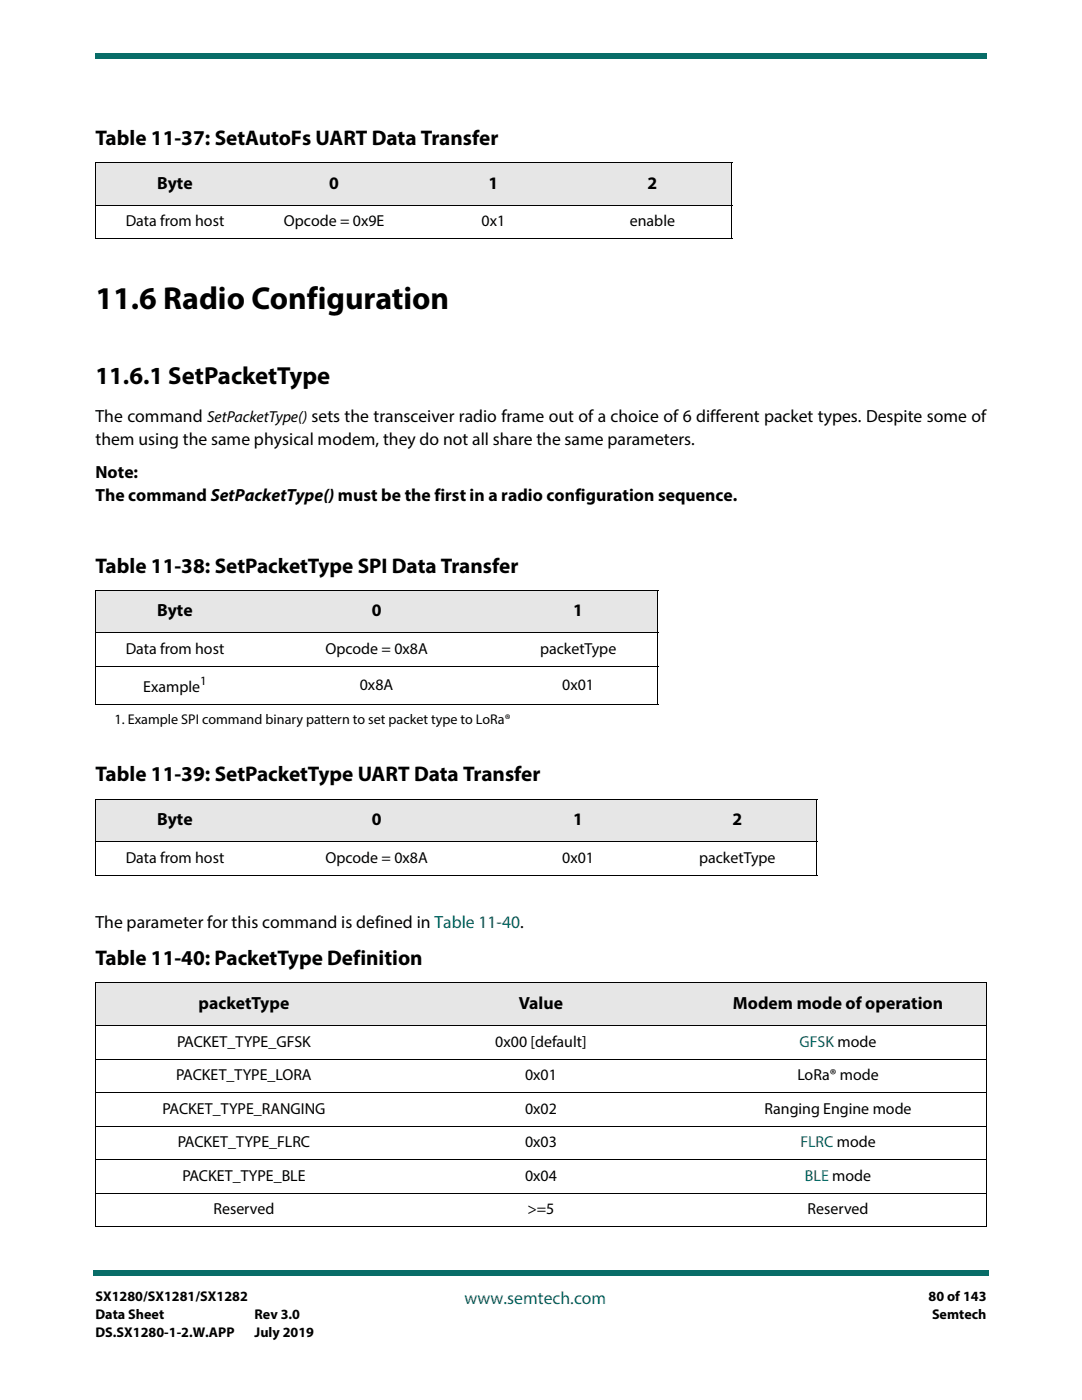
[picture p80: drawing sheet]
<svg xmlns="http://www.w3.org/2000/svg" width="216mm" height="279mm" viewBox="0 0 216 279" stroke-linecap="round" stroke-linejoin="round" font-family="sans-serif">
<defs><g id="words">
<text font-size="6.3" x="19" y="61.7">11.6 Radio Configuration</text>
<text font-size="4.9" x="19" y="76.7">11.6.1 SetPacketType</text>
<g font-size="4.2">
<text x="19" y="28.9">Table 11-37: SetAutoFs UART Data Transfer</text>
<text x="19" y="114.3">Table 11-38: SetPacketType SPI Data Transfer</text>
<text x="19" y="156">Table 11-39: SetPacketType UART Data Transfer</text>
<text x="19" y="192.6">Table 11-40: PacketType Definition</text>
</g>
<g font-size="3.5">
<text x="31.4" y="37.6">Byte</text>
<text x="65.7" y="37.6">0</text>
<text x="97.5" y="37.6">1</text>
<text x="129.2" y="37.6">2</text>
<text x="19" y="88.8">them using the same physical modem, they do not all share the same parameters.</text>
<text x="19" y="84.2">The command SetPacketType() sets the transceiver radio frame out of a choice of 6 different packet types. Despite some of</text>
<text x="19" y="95.5">Note:</text>
<text x="19" y="100.1">The command SetPacketType()must be the first in a radio configuration sequence.</text>
<text x="31.4" y="123">Byte</text>
<text x="74.2" y="123">0</text>
<text x="114.4" y="123">1</text>
<text x="31.4" y="164.7">Byte</text>
<text x="74.2" y="164.7">0</text>
<text x="114.4" y="164.7">1</text>
<text x="146.1" y="164.7">2</text>
<text x="19" y="185.1">The parameter for this command is defined in Table 11-40.</text>
<text x="39.6" y="201.3">packetType</text>
<text x="103.5" y="201.3">Value</text>
<text x="146.2" y="201.3">Modem mode of operation</text>
</g>
<text font-size="3.5" fill="#086d68" x="92.7" y="260.2">www.semtech.com</text>
<g font-size="3.2">
<text x="25.1" y="45.1">Data from host</text>
<text x="56.7" y="45.1">Opcode = 0x9E</text>
<text x="96.1" y="45.1">0x1</text>
<text x="125.7" y="45.1">enable</text>
<text x="25.1" y="130.5">Data from host</text>
<text x="64.9" y="130.5">Opcode = 0x8A</text>
<text x="107.8" y="130.5">packetType</text>
<text x="71.8" y="137.6">0x8A</text>
<text x="112.2" y="137.6">0x01</text>
<text x="28.6" y="138.1">Example</text>
<text x="25.1" y="172.2">Data from host</text>
<text x="64.9" y="172.2">Opcode = 0x8A</text>
<text x="112.2" y="172.2">0x01</text>
<text x="139.5" y="172.2">packetType</text>
<text x="35.3" y="208.9">PACKET_TYPE_GFSK</text>
<text x="98.8" y="208.9">0x00 [default]</text>
<text x="35.2" y="215.6">PACKET_TYPE_LORA</text>
<text x="104.8" y="215.6">0x01</text>
<text x="159.1" y="215.6">LoRa® mode</text>
<text x="32.4" y="222.3">PACKET_TYPE_RANGING</text>
<text x="104.8" y="222.3">0x02</text>
<text x="152.5" y="222.3">Ranging Engine mode</text>
<text x="35.5" y="229">PACKET_TYPE_FLRC</text>
<text x="104.8" y="229">0x03</text>
<text x="36.4" y="235.7">PACKET_TYPE_BLE</text>
<text x="104.8" y="235.7">0x04</text>
<text x="42.6" y="242.4">Reserved</text>
<text x="105.2" y="242.4">&gt;=5</text>
<text x="161.1" y="242.4">Reserved</text>
</g>
<g font-size="3.2" fill="#086d68">
<text x="159.6" y="208.9">GFSK mode</text>
<text x="159.7" y="229">FLRC mode</text>
<text x="160.6" y="235.7">BLE mode</text>
</g>
<g font-size="2.8">
<text x="22.9" y="144.4">1. Example SPI command binary pattern to set packet type to LoRa®</text>
<text x="19" y="259.7">SX1280/SX1281/SX1282</text>
<text x="19" y="263.2">Data Sheet</text>
<text x="50.8" y="263.2">Rev 3.0</text>
<text x="185.3" y="259.7">80 of 143</text>
<text x="186" y="263.2">Semtech</text>
<text x="19" y="266.7">DS.SX1280-1-2.W.APP</text>
<text x="50.8" y="266.7">July 2019</text>
</g>
<text font-size="2.5" x="39.9" y="136.8">1</text>
</g></defs>
<g fill="#086d68">
<path d="M18.5 253.5h.5v1h-.5z"/>
<path d="M19 253.5h178.4v1h-178.4z"/>
</g>
<path d="M19 6.4h177.8v9.5h-177.8z" fill="#fff"/>
<g fill="#086d68">
<path d="M19 10.6v1z"/>
<path d="M19 10.6h177.8v1h-177.8z"/>
</g>
<g fill="#e6e6e6">
<path d="M19 32.4h31.8v8.5h-31.8z"/>
<path d="M50.8 32.4h31.7v8.5h-31.7z"/>
<path d="M82.5 32.4h31.8v8.5h-31.8z"/>
<path d="M114.3 32.4h31.7v8.5h-31.7z"/>
<path d="M19 117.8h31.8v8.5h-31.8z"/>
<path d="M50.8 117.8h48.7v8.5h-48.7z"/>
<path d="M99.5 117.8h31.7v8.5h-31.7z"/>
<path d="M19 159.5h31.8v8.5h-31.8z"/>
<path d="M50.8 159.5h48.7v8.5h-48.7z"/>
<path d="M99.5 159.5h31.7v8.5h-31.7z"/>
<path d="M131.2 159.5h31.8v8.5h-31.8z"/>
<path d="M19 196.2h59.3v8.4h-59.3z"/>
<path d="M78.3 196.2h59.3v8.4h-59.3z"/>
<path d="M137.6 196.2h59.2v8.4h-59.2z"/>
</g>
<g fill="none" stroke="#000" stroke-width=".2">
<path d="M19 32.4h127.1M19 32.5v15M146.1 32.5v15M19 40.9h127.1M19 47.6h127.1M19 117.8h112.3M19 117.9v22.6M131.2 117.9v22.6M19 126.3h112.3M19 133h112.3M19 140.5h112.3M19 159.5h144.1"/>
<path d="M19 159.6v15M163 159.6v15M19 168h144.1M19 174.6h144.1M19 196.2h177.9M19 196.3v48.5M196.8 196.3v48.5M19 204.6h177.9M19 211.3h177.9M19 218h177.9M19 224.7h177.9M19 231.5h177.9"/>
<path d="M19 238.1h177.9M19 244.9h177.9"/>
</g>
<use href="#words"/>
</svg>
